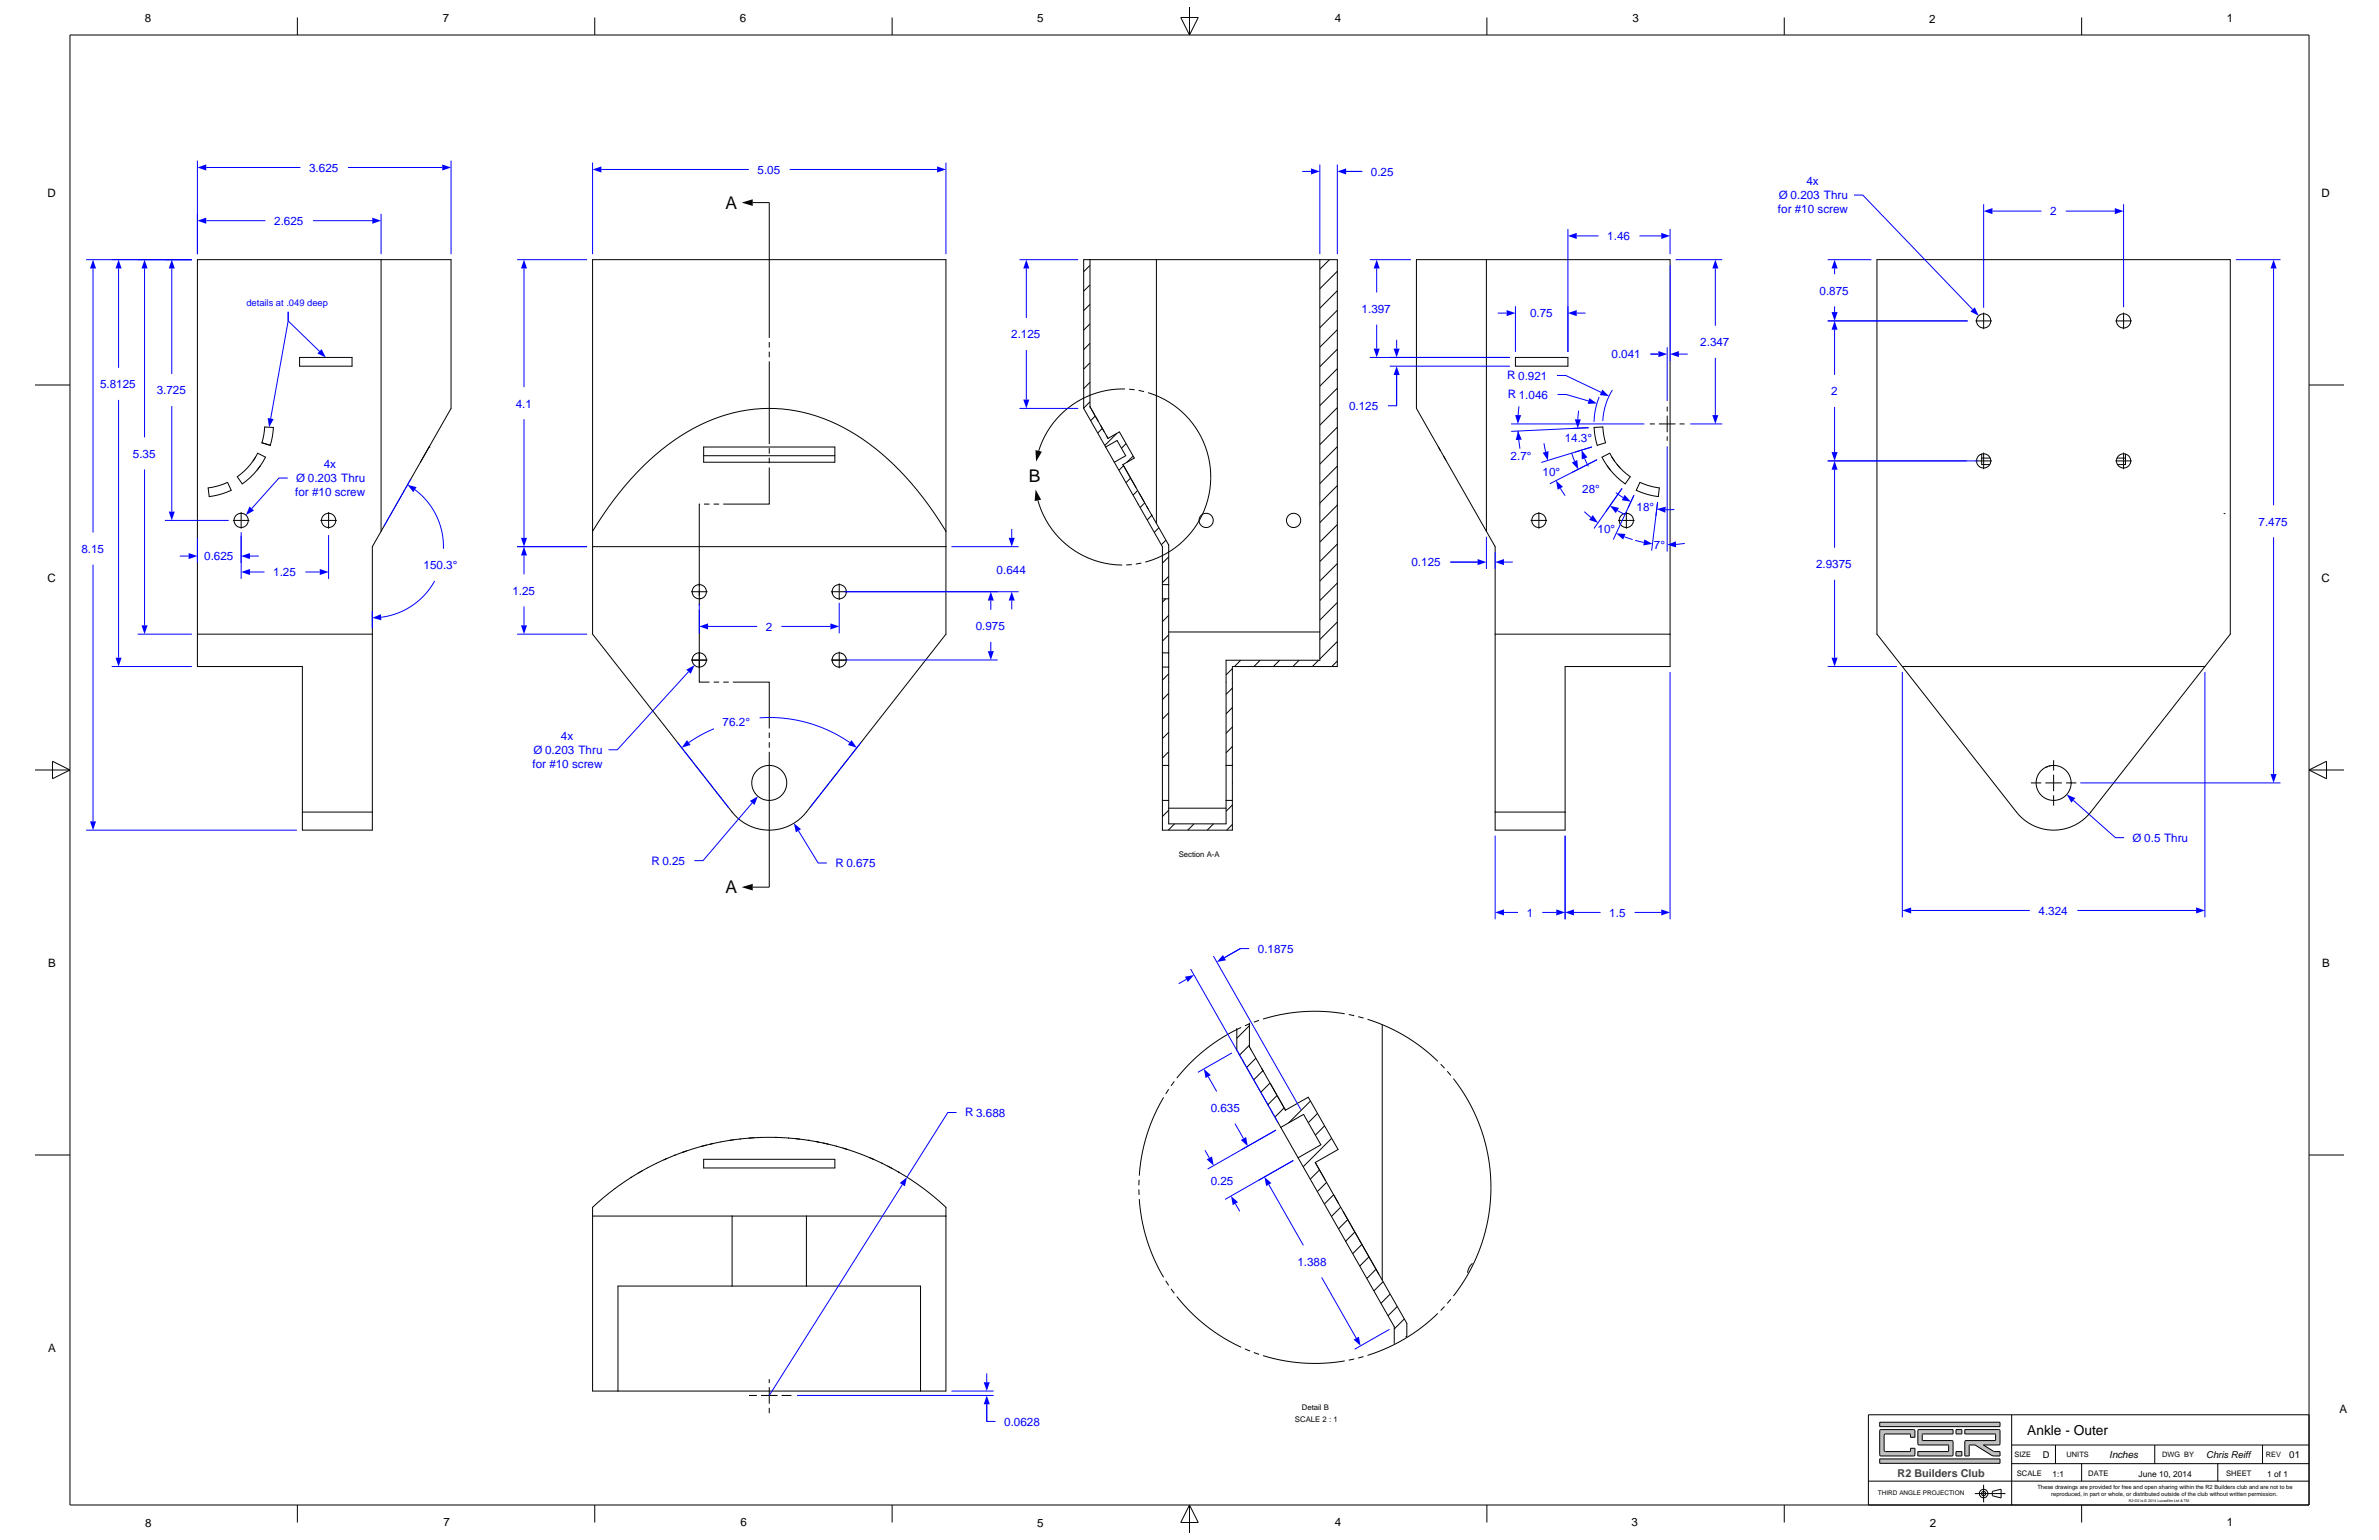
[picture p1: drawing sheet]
<svg xmlns="http://www.w3.org/2000/svg" width="864mm" height="559mm" viewBox="0 0 864 559" stroke-linecap="round" stroke-linejoin="round" font-family="sans-serif">
<defs><g id="words">
<g font-size="6.3">
<text x="263.4" y="75.7">A</text>
<text x="373.5" y="174.8">B</text>
<text x="263.4" y="324.1">A</text>
</g>
<text font-size="5" x="735.9" y="520.7">Ankle - Outer</text>
<g font-size="4.2">
<text x="52.6" y="8">8</text>
<text x="160.7" y="8">7</text>
<text x="268.6" y="8">6</text>
<text x="376.5" y="7.8">5</text>
<text x="484.6" y="8">4</text>
<text x="592.6" y="8">3</text>
<text x="700.3" y="8.2">2</text>
<text x="808.4" y="7.8">1</text>
<text x="17.2" y="71.4">D</text>
<text x="842.7" y="71.4">D</text>
<text x="17.2" y="211.1">C</text>
<text x="842.7" y="211.1">C</text>
<text x="17.5" y="350.8">B</text>
<text x="843" y="350.8">B</text>
<text x="17.5" y="490.5">A</text>
<text x="849.3" y="512.7">A</text>
<text x="52.6" y="554">8</text>
<text x="161.1" y="553.9">7</text>
<text x="268.8" y="553.9">6</text>
<text x="376.5" y="554.2">5</text>
<text x="484.5" y="553.9">4</text>
<text x="592.3" y="553.9">3</text>
<text x="700.6" y="554.2">2</text>
<text x="808.3" y="553.9">1</text>
</g>
<g font-size="4.2" fill="#00f">
<text x="112.2" y="62.4">3.625</text>
<text x="275" y="63.1">5.05</text>
<text x="497.7" y="63.8">0.25</text>
<text x="655.7" y="67.2">4x</text>
<text x="645.4" y="77.3">for #10 screw</text>
<text x="645.8" y="72.2">Ø 0.203 Thru</text>
<text x="99.5" y="81.7">2.625</text>
<text x="744.2" y="78.2">2</text>
<text x="583.5" y="87.2">1.46</text>
<text x="660.5" y="106.9">0.875</text>
<text x="494.3" y="113.5">1.397</text>
<text x="555.4" y="115.2">0.75</text>
<text x="367.1" y="122.8">2.125</text>
<text x="617.2" y="125.6">2.347</text>
<text x="585" y="130.1">0.041</text>
<text x="547.2" y="137.7">R 0.921</text>
<text x="36.3" y="140.9">5.8125</text>
<text x="56.9" y="143.1">3.725</text>
<text x="664.7" y="143.4">2</text>
<text x="187.2" y="147.9">4.1</text>
<text x="489.7" y="148.8">0.125</text>
<text x="547.4" y="144.6">R 1.046</text>
<text x="568" y="160.5">14.3°</text>
<text x="48.2" y="166.1">5.35</text>
<text x="548.4" y="166.9">2.7°</text>
<text x="117.5" y="169.9">4x</text>
<text x="560" y="172.6">10°</text>
<text x="107.2" y="180">for #10 screw</text>
<text x="107.5" y="174.9">Ø 0.203 Thru</text>
<text x="574.4" y="179">28°</text>
<text x="594.1" y="185.6">18°</text>
<text x="819.9" y="190.7">7.475</text>
<text x="580" y="193.3">10°</text>
<text x="29.5" y="200.6">8.15</text>
<text x="74.1" y="203.4">0.625</text>
<text x="600.4" y="199.2">7°</text>
<text x="99.2" y="209.1">1.25</text>
<text x="153.8" y="206.6">150.3°</text>
<text x="361.8" y="208.1">0.644</text>
<text x="512.4" y="205.5">0.125</text>
<text x="659.3" y="206.1">2.9375</text>
<text x="186" y="215.8">1.25</text>
<text x="278" y="228.9">2</text>
<text x="354.2" y="228.7">0.975</text>
<text x="262.3" y="263.3">76.2°</text>
<text x="203.6" y="268.5">4x</text>
<text x="193.7" y="273.5">Ø 0.203 Thru</text>
<text x="193.3" y="278.6">for #10 screw</text>
<text x="774.2" y="305.4">Ø 0.5 Thru</text>
<text x="236.5" y="313.7">R 0.25</text>
<text x="303.3" y="314.6">R 0.675</text>
<text x="554.2" y="332.7">1</text>
<text x="584.2" y="332.7">1.5</text>
<text x="740" y="332">4.324</text>
<text x="456.6" y="345.8">0.1875</text>
<text x="350.4" y="405.1">R 3.688</text>
<text x="439.5" y="403.5">0.635</text>
<text x="439.5" y="430.1">0.25</text>
<text x="471" y="459.3">1.388</text>
<text x="364.5" y="517.4">0.0628</text>
</g>
<text font-size="3.9" fill="#404040" x="688.8" y="536.1">R2 Builders Club</text>
<g font-size="3.5">
<text x="765.7" y="529.1">Inches</text>
<text x="831" y="529.1">01</text>
</g>
<text font-size="3.4" fill="#00f" x="89.4" y="111.1">details at .049 deep</text>
<g font-size="3.4">
<text x="741.6" y="529">D</text>
<text x="800.9" y="529.1">Chris Reiff</text>
</g>
<g font-size="3.1">
<text x="745.1" y="535.9">1:1</text>
<text x="776.3" y="535.9">June 10, 2014</text>
<text x="823" y="535.9">1 of 1</text>
</g>
<g font-size="2.8">
<text x="427.9" y="310.9">Section A-A</text>
<text x="470.1" y="515.9">SCALE 2 : 1</text>
<text x="472.6" y="511.6">Detail B</text>
<text x="732.1" y="535.7">SCALE</text>
<text x="758.1" y="535.7">DATE</text>
<text x="808.1" y="535.7">SHEET</text>
</g>
<g font-size="2.7">
<text x="731.3" y="528.7">SIZE</text>
<text x="750.2" y="528.7">UNITS</text>
<text x="784.9" y="528.7">DWG BY</text>
<text x="822.6" y="528.7">REV</text>
</g>
<text font-size="2.3" x="681.7" y="542.4">THIRD ANGLE PROJECTION</text>
<g font-size="2.1">
<text x="739.6" y="540.2">These drawings are provided for free and open sharing within the R2 Builders club and are not to be</text>
<text x="744.6" y="542.9">reproduced, in part or whole, or distributed outside of the club without written permission.</text>
</g>
<text font-size="1.4" x="772.7" y="544.8">R2-D2 is © 2014 Lucasfilm Ltd &amp; TM</text>
</g></defs>
<g fill="none" stroke="#000" stroke-width=".36">
<path d="M255.4 162.2h47.7v5.5h-47.7zM255.4 165.4h47.7M215.1 192.8a101 101 0 0 1 36.5-37.3 56.3 56.3 0 0 1 59.2 2.3 105 105 0 0 1 32.6 35M215.1 192.8v-98.6h128.3v98.6M215.1 198.4v31.7l50.7 64.6a17.1 17.1 0 0 0 26.9 0l50.7-64.6v-31.7M215.1 198.4h128.3M215.1 192.8v5.6M343.4 192.8v5.6M251.3 239.6h5.1M302.1 239.6h5.1"/>
<circle cx="253.8" cy="214.7" r="2.58"/>
<circle cx="304.6" cy="214.7" r="2.58"/>
<circle cx="253.8" cy="239.5" r="2.58"/>
<circle cx="304.6" cy="239.5" r="2.58"/>
<circle cx="279.2" cy="284.1" r="6.3"/>
</g>
<path d="M288.2 298.7l2.6 2.2-1.9 1.1z" fill="#00f"/>
<path d="M289.8 301.4l7.2 11.7h3.2" fill="none" stroke="#00f" stroke-width=".36"/>
<path d="M272.2 290.6l2.9-1.7-1.2 3.2z" fill="#00f"/>
<path d="M273.1 291.4l-17.9 20.9h-3.2" fill="none" stroke="#00f" stroke-width=".36"/>
<path d="M309.1 268.6l1.9 2.7-3.2-1z" fill="#00f"/>
<path d="M275.7 260.5a51.5 51.5 0 0 1 32.8 8.9" fill="none" stroke="#00f" stroke-width=".36"/>
<path d="M249.4 268.6l1.3 1.7-3.2 1z" fill="#00f"/>
<path d="M245.9 269.4l18.6 23.7M259.2 264.4l-4.4 2.1-4.8 2.9M312.6 269.4l-18.6 23.7" fill="none" stroke="#00f" stroke-width=".36"/>
<g fill="none" stroke="#000" stroke-width=".36">
<path d="M273.2 73.5h6v49.1M279.2 124.1v2M279.2 127.6v2M279.2 131.1v30M279.2 169.6v13.3h-16.7M279.2 162.6v2M279.2 166.1v2M254 182.9h-.2v29.8M255.5 182.9h2M259 182.9h2M253.8 214.2v2M253.8 217.7v2"/>
<path d="M253.8 221.2v26.3h3.8M259.1 247.5h2M262.6 247.5h2M266.1 247.5h13.1v16.8M279.2 265.8v2M279.2 269.3v2M279.2 272.8v49.1h-6"/>
</g>
<path d="M269.2 73.5l4-1.2v2.4zM269.2 321.9l4-1.2v2.4z" fill="#000"/>
<path d="M190.2 198.4l1.1 3.2h-2.2z" fill="#00f"/>
<path d="M190.2 201.6v6.8" fill="none" stroke="#00f" stroke-width=".36"/>
<path d="M189.1 226.9h2.2l-1.1 3.2z" fill="#00f"/>
<path d="M187.7 198.4h25.4M187.7 230.1h25.4M190.2 220.1v6.8" fill="none" stroke="#00f" stroke-width=".36"/>
<path d="M190.2 94.2l1.1 3.2h-2.2z" fill="#00f"/>
<path d="M190.2 97.4v43.1" fill="none" stroke="#00f" stroke-width=".36"/>
<path d="M189.1 195.2h2.2l-1.1 3.2z" fill="#00f"/>
<path d="M187.7 94.2h25.4M190.2 152.1v43.1M187.7 198.4h25.4" fill="none" stroke="#00f" stroke-width=".36"/>
<path d="M250.8 214.7h6M253.8 211.7v6M301.6 214.7h6M304.6 211.7v6M250.8 239.5h6M253.8 236.5v6M301.6 239.5h6M304.6 236.5v6" fill="none" stroke="#000" stroke-width=".36"/>
<path d="M301.4 226.2l3.2 1.1-3.2 1.1z" fill="#00f"/>
<path d="M283.7 227.3h17.7" fill="none" stroke="#00f" stroke-width=".36"/>
<path d="M253.8 227.3l3.2-1.1v2.2z" fill="#00f"/>
<path d="M253.8 219v10.8M304.6 218.7v11.1M257 227.3h17.8" fill="none" stroke="#00f" stroke-width=".36"/>
<path d="M359.7 214.7l1.1 3.2h-2.2z" fill="#00f"/>
<path d="M359.7 217.9v3.4" fill="none" stroke="#00f" stroke-width=".36"/>
<path d="M358.6 236.3h2.2l-1.1 3.2z" fill="#00f"/>
<path d="M306.6 214.7h55.6M306.6 239.5h55.6M359.7 232.9v3.4" fill="none" stroke="#00f" stroke-width=".36"/>
<path d="M366.2 195.2h2.2l-1.1 3.2z" fill="#00f"/>
<path d="M367.3 192v3.2" fill="none" stroke="#00f" stroke-width=".36"/>
<path d="M367.3 214.7l1.1 3.2h-2.2z" fill="#00f"/>
<path d="M345.4 198.4h24.4M306.6 214.7h63.2M367.3 217.9v3.2" fill="none" stroke="#00f" stroke-width=".36"/>
<path d="M215.1 61.5l3.2-1.1v2.2z" fill="#00f"/>
<path d="M218.3 61.5h53.5" fill="none" stroke="#00f" stroke-width=".36"/>
<path d="M340.2 60.4l3.2 1.1-3.2 1.1z" fill="#00f"/>
<path d="M215.1 59v33.2M343.4 59v33.2M286.7 61.5h53.5" fill="none" stroke="#00f" stroke-width=".36"/>
<path d="M249.1 243l3-1.6-1.3 3.1z" fill="#00f"/>
<path d="M250 243.7l-25.9 28.4h-3.2" fill="none" stroke="#00f" stroke-width=".36"/>
<g fill="none" stroke="#000" stroke-width=".36">
<path d="M539.6 94.2h66.7v135.9M539.6 94.2v98.6M539.6 94.2h-25.4v54l25.4 44.6M550.1 129.7h19.1v3.2h-19.1zM578.7 155.1l3.1-.2 1 5.8-3 .9-.8-3.2zM522.2 162.2l.7 1.2M524 165.5l.9 1.5M581.5 165.9l2.9-1.5a23.4 23.4 0 0 0 7.4 8.6l-1.8 2.6a27.1 27.1 0 0 1-8.5-9.7zM583.4 169.1l1.2 1.4M585.2 165.9l.8 1.3M587 168.5l1.1 1.3M595.3 175l2.8 1.1 4.3 .9-.4 3.2-4.9-1.1-3.1-1.2z"/>
<path d="M539.6 192.8l3.2 5.6v31.7M542.8 230.1h63.5M542.8 230.1v64.6M606.3 230.1v11.8h-38.1v52.8M542.8 294.7v6.5h25.4v-6.5M542.8 294.7h25.4"/>
<circle cx="558.6" cy="188.8" r="2.58"/>
<circle cx="590.4" cy="188.8" r="2.58"/>
</g>
<path d="M603.1 330l3.2 1.1-3.2 1.1z" fill="#00f"/>
<path d="M593.4 331.1h9.7" fill="none" stroke="#00f" stroke-width=".36"/>
<path d="M568.2 331.1l3.2-1.1v2.2z" fill="#00f"/>
<path d="M606.3 243.9v89.7M568.2 303.2v30.4M571.4 331.1h9.6" fill="none" stroke="#00f" stroke-width=".36"/>
<path d="M542.8 331.1l3.2-1.1v2.2z" fill="#00f"/>
<path d="M546 331.1h5" fill="none" stroke="#00f" stroke-width=".36"/>
<path d="M565 330l3.2 1.1-3.2 1.1z" fill="#00f"/>
<path d="M542.8 303.2v30.4M568.2 303.2v30.4M559.9 331.1h5.1" fill="none" stroke="#00f" stroke-width=".36"/>
<path d="M555.6 188.8h6M558.6 185.8v6M587.4 188.8h6M590.4 185.8v6" fill="none" stroke="#000" stroke-width=".36"/>
<path d="M499.8 94.2l1.1 3.2h-2.2z" fill="#00f"/>
<path d="M499.8 97.4v8.7" fill="none" stroke="#00f" stroke-width=".36"/>
<path d="M498.7 126.5h2.2l-1.1 3.2z" fill="#00f"/>
<path d="M497.3 94.2h14.9M499.8 117.8v8.7M497.3 129.7h50.8M507 136.1v11.1h-3.2" fill="none" stroke="#00f" stroke-width=".36"/>
<path d="M505.9 126.5h2.2l-1.1 3.2z" fill="#00f"/>
<path d="M507 123.3v3.2" fill="none" stroke="#00f" stroke-width=".36"/>
<path d="M507 132.9l1.1 3.2h-2.2z" fill="#00f"/>
<path d="M504.5 129.7h43.6M504.5 132.9h43.6M507 136.1v11.1" fill="none" stroke="#00f" stroke-width=".36"/>
<path d="M546.9 112.5l3.2 1.1-3.2 1.1z" fill="#00f"/>
<path d="M543.7 113.6h3.2" fill="none" stroke="#00f" stroke-width=".36"/>
<path d="M569.2 113.6l3.2-1.1v2.2z" fill="#00f"/>
<path d="M550.1 111.1v16.6M569.2 111.1v16.6M572.4 113.6h3.2" fill="none" stroke="#00f" stroke-width=".36"/>
<path d="M569.2 85.6l3.2-1.1v2.2z" fill="#00f"/>
<path d="M572.4 85.6h7.9" fill="none" stroke="#00f" stroke-width=".36"/>
<path d="M603.1 84.5l3.2 1.1-3.2 1.1z" fill="#00f"/>
<path d="M569.2 83.1v44.6M595.1 85.6h8M606.3 83.1v9.1" fill="none" stroke="#00f" stroke-width=".36"/>
<path d="M598.9 153.8h1.8M602.2 153.8h6M605.2 147.5v1.8M605.2 150.8v6M605.2 158.3v1.7M609.7 153.8h1.8" fill="none" stroke="#000" stroke-width=".36"/>
<path d="M576.9 144.4l2.8 2-3.4 .2z" fill="#00f"/>
<path d="M565.4 143.1h3.2l8 2.4M580.5 144l-1.3 4.5-.6 4.6" fill="none" stroke="#00f" stroke-width=".36"/>
<path d="M581.7 141.4l2.4 2.3-3.4-.3z" fill="#00f"/>
<path d="M565.2 136.2h3.2l12.8 6.2M585.3 141.6l-2.4 5.1-.8 3.2-.3 2.8" fill="none" stroke="#00f" stroke-width=".36"/>
<path d="M550 150.6l2.2 .1-1.2 3.1z" fill="#00f"/>
<path d="M551.4 147.4l-.3 3.2" fill="none" stroke="#00f" stroke-width=".36"/>
<path d="M551.1 156.4l1.3 3.1-2.2 .2z" fill="#00f"/>
<path d="M548.5 153.8h48.4M551.1 156.4l.2 3.1M551.3 159.6l.5 3.2M576.7 155.2l-28.1 1.3" fill="none" stroke="#00f" stroke-width=".36"/>
<path d="M571.7 152.2h2.2l-1.1 3.2z" fill="#00f"/>
<path d="M573.1 149l-.3 3.2" fill="none" stroke="#00f" stroke-width=".36"/>
<path d="M574.1 163.3l2.2 2.7-2.1 .7z" fill="#00f"/>
<path d="M576.7 155.2l-6.4 .3M575.2 166.3l1.4 2.9M577.9 162.2l-6.2 1.9" fill="none" stroke="#00f" stroke-width=".36"/>
<path d="M560 164.3l2.1-.6-.2 3.4z" fill="#00f"/>
<path d="M560.5 160.8l.6 3.2" fill="none" stroke="#00f" stroke-width=".36"/>
<path d="M564.9 174.4l2.5 2.2-2 1.1z" fill="#00f"/>
<path d="M566.4 177.2l1.8 2.7M577.9 162.2l-18.4 5.6M579.8 166.8l-17.2 8.7" fill="none" stroke="#00f" stroke-width=".36"/>
<path d="M570.6 167.8l2-.9 .3 3.4z" fill="#00f"/>
<path d="M570.5 164.4l1.1 3" fill="none" stroke="#00f" stroke-width=".36"/>
<path d="M584.4 183.5l3.3 .8-1.2 1.9z" fill="#00f"/>
<path d="M579.8 166.8l-9.1 4.6M588.8 177.2l-5.8 8.4M587.1 185.2l2.9 1.5" fill="none" stroke="#00f" stroke-width=".36"/>
<path d="M578.2 186.9l1.9 2.8-3.2-1z" fill="#00f"/>
<path d="M575.1 185.7l2.4 2.1" fill="none" stroke="#00f" stroke-width=".36"/>
<path d="M586.7 193.5l3.4 .3-.9 2z" fill="#00f"/>
<path d="M588.8 177.2l-10.1 14.6M593.1 179.7l-7.5 16.1M589.6 194.8l3.1 1" fill="none" stroke="#00f" stroke-width=".36"/>
<path d="M589.7 179.6l2.3 2.4-3.3-.5z" fill="#00f"/>
<path d="M586.6 178.8l2.6 1.7" fill="none" stroke="#00f" stroke-width=".36"/>
<path d="M601.4 184.7l3.3-.8-.2 2.2z" fill="#00f"/>
<path d="M593.1 179.7l-2.1 4.6M601.7 182.2l-.6 5M607.8 184.9l-3.2 .1" fill="none" stroke="#00f" stroke-width=".36"/>
<path d="M596.9 195.7l3 1.6-3.4 .6z" fill="#00f"/>
<path d="M593.6 196.1l3.1 .7" fill="none" stroke="#00f" stroke-width=".36"/>
<path d="M605.2 197.7l3.2-1.3v2.2z" fill="#00f"/>
<path d="M599.1 128.5h2.9M605.2 162v38.2M601.7 182.2l-2.1 17.6M611.6 197.2l-3.2 .3" fill="none" stroke="#00f" stroke-width=".36"/>
<path d="M606.3 128.5l3.2-1.1v2.2z" fill="#00f"/>
<path d="M609.5 128.5h3.2" fill="none" stroke="#00f" stroke-width=".36"/>
<path d="M602 127.4l3.2 1.1-3.2 1.1z" fill="#00f"/>
<path d="M606.3 96.2v34.8M599.1 128.5h2.9M605.2 126v19.5" fill="none" stroke="#00f" stroke-width=".36"/>
<path d="M622.7 94.2l1.1 3.2h-2.2z" fill="#00f"/>
<path d="M622.7 97.4v20.8" fill="none" stroke="#00f" stroke-width=".36"/>
<path d="M621.6 150.6h2.2l-1.1 3.2z" fill="#00f"/>
<path d="M608.3 94.2h16.9M622.7 129.8v20.8M613.6 153.8h11.6M526.5 204h9.9" fill="none" stroke="#00f" stroke-width=".36"/>
<path d="M542.8 204l3.2-1.1v2.2z" fill="#00f"/>
<path d="M546 204h3.2" fill="none" stroke="#00f" stroke-width=".36"/>
<path d="M536.4 202.9l3.2 1.1-3.2 1.1z" fill="#00f"/>
<path d="M539.6 194.8v11.7M526.5 204h9.9M542.8 200.4v6.1M347.2 403.7h-3.1l-14.8 23.4" fill="none" stroke="#00f" stroke-width=".36"/>
<g fill="none" stroke="#000" stroke-width=".36">
<path d="M245.1 419.1l-.3 .2 .2-.1M248.1 418l-.5 .2M248.1 418l-8.2 3.3-7.8 4.1M249.3 417.6l-1.2 .4M254.8 415.9l-.3 .1M254.8 415.9l-6.7 2.1M254.8 415.9a93.6 93.6 0 0 1 88.6 22.2v3.2M256.5 415.5l-1.7 .4M258.9 414.9l-1.2 .3M266.3 413.6l-1.6 .2M268.7 413.3h.1M273.8 412.8l-1.9 .2"/>
<path d="M276.3 412.7l-1.1 .1M281.3 412.7l1.9 .1M286.3 412.9h.1M288.8 413.2l1.5 .1M293.3 413.7h.1M296.3 414.2l1 .2M298.7 414.7l1.9 .5M303.7 415.9h.1M306 416.6l1.5 .5M315.5 420l1.8 .8M229.2 427.2l-.2 .1M232.1 425.4l-.4 .2"/>
<path d="M232.1 425.4l-9.3 6.2-7.7 6.5v3.2M233.3 424.8l-1.2 .6M242.2 420.3l-1.2 .5M255.4 420.7h47.7v3.1h-47.7zM320.1 422.1h.1M322.3 423.1l1.4 .8M326.1 425.3l.3 .1M215.1 441.3v63.5h128.3v-63.5M215.1 441.3h50.7M265.8 441.3h26.9M265.8 441.3v25.4M292.7 441.3h50.7"/>
<path d="M292.7 441.3v25.4M265.8 466.7h26.9M265.8 466.7h-41.5v38.1M292.7 466.7h41.5v38.1M271.9 506.4h2.8M276.2 506.4h6M279.2 500.4v1.5M279.2 503.4v6M279.2 510.9v1.9M283.7 506.4h3.6"/>
</g>
<path d="M326.6 429.3l2.7-2.2-.8 3.3z" fill="#00f"/>
<path d="M327.5 429.9l-48.3 76.5M358.2 509.6v6.2h3.2" fill="none" stroke="#00f" stroke-width=".36"/>
<path d="M357.1 501.6h2.2l-1.1 3.2z" fill="#00f"/>
<path d="M358.2 498.4v3.2" fill="none" stroke="#00f" stroke-width=".36"/>
<path d="M358.2 506.4l1.1 3.2h-2.2z" fill="#00f"/>
<path d="M289.3 506.4h71.4M345.4 504.8h15.3M358.2 509.6v6.2" fill="none" stroke="#00f" stroke-width=".36"/>
<g fill="none" stroke="#000" stroke-width=".36">
<path d="M138.3 94.2v98.6l-3.1 5.6v31.7M138.3 94.2h-66.6v135.9M138.3 94.2h25.4v54l-25.3 44.4M108.7 129.7h19.1v3.2h-19.1zM75.6 177l4.3-.9 2.7-1.1 1.3 2.9-3.1 1.2-4.9 1.1zM92.8 165.9l-.9 1.3M93.6 164.4l2.8 1.5a26.6 26.6 0 0 1-8.5 9.7l-1.8-2.6a23.5 23.5 0 0 0 7.5-8.6zM94.5 169.1l-1.1 1.4M95.1 160.7l3 .9M95.1 160.7l1-5.8 3.1 .2-.3 3.3-.8 3.2M155.8 162.2h.1M155.8 162.2l-3.2 5.5"/>
<path d="M71.7 230.1h63.5M71.7 230.1v11.8h38.1v52.8M135.2 230.1v64.6M109.8 294.7v6.5h25.4v-6.5M109.8 294.7h25.4"/>
<circle cx="87.5" cy="188.8" r="2.58"/>
<circle cx="119.3" cy="188.8" r="2.58"/>
</g>
<path d="M147.9 175.9l3.3 .9-1.2 1.8z" fill="#00f"/>
<path d="M150.6 177.7a25.8 25.8 0 0 1 10.4 21.4" fill="none" stroke="#00f" stroke-width=".36"/>
<path d="M135.2 224.2l3.1-1.3 .1 2.2z" fill="#00f"/>
<path d="M149.2 173.8l-9.9 17.2M157.8 210.8a25.8 25.8 0 0 1-19.4 13.2M135.2 221.7v6.4" fill="none" stroke="#00f" stroke-width=".36"/>
<path d="M71.7 60.8l3.2-1.1v2.2z" fill="#00f"/>
<path d="M74.9 60.8h34.2" fill="none" stroke="#00f" stroke-width=".36"/>
<path d="M160.5 59.7l3.2 1.1-3.2 1.1z" fill="#00f"/>
<path d="M71.7 58.3v33.9M163.7 58.3v33.9M126.3 60.8h34.2" fill="none" stroke="#00f" stroke-width=".36"/>
<path d="M71.7 80.1l3.2-1.1v2.2z" fill="#00f"/>
<path d="M74.9 80.1h21.5" fill="none" stroke="#00f" stroke-width=".36"/>
<path d="M135.1 79l3.2 1.1-3.2 1.1z" fill="#00f"/>
<path d="M71.7 77.6v14.6M138.3 77.6v14.6M113.6 80.1h21.5" fill="none" stroke="#00f" stroke-width=".36"/>
<path d="M33.8 94.2l1.1 3.2h-2.2z" fill="#00f"/>
<path d="M33.8 97.4v95.8" fill="none" stroke="#00f" stroke-width=".36"/>
<path d="M32.7 298h2.2l-1.1 3.2z" fill="#00f"/>
<path d="M31.3 94.2h38.4M33.8 204.9v93.1M31.3 301.2h76.5" fill="none" stroke="#00f" stroke-width=".36"/>
<path d="M43 94.2l1.1 3.2h-2.2z" fill="#00f"/>
<path d="M43 97.4v36.1" fill="none" stroke="#00f" stroke-width=".36"/>
<path d="M41.9 238.7h2.2l-1.1 3.2z" fill="#00f"/>
<path d="M40.5 94.2h29.2M43 145.1v93.6M40.5 241.9h29.2" fill="none" stroke="#00f" stroke-width=".36"/>
<path d="M52.5 94.2l1.1 3.2h-2.2z" fill="#00f"/>
<path d="M52.5 97.4v61.3" fill="none" stroke="#00f" stroke-width=".36"/>
<path d="M51.4 226.9h2.2l-1.1 3.2z" fill="#00f"/>
<path d="M50 94.2h19.7M52.5 170.3v56.6M50 230.1h19.7" fill="none" stroke="#00f" stroke-width=".36"/>
<path d="M84.5 188.8h6M87.5 185.8v6M116.3 188.8h6M119.3 185.8v6" fill="none" stroke="#000" stroke-width=".36"/>
<path d="M62.4 94.2l1.1 3.2h-2.2z" fill="#00f"/>
<path d="M62.4 97.4v38.3" fill="none" stroke="#00f" stroke-width=".36"/>
<path d="M61.3 185.6h2.2l-1.1 3.2z" fill="#00f"/>
<path d="M59.9 94.2h9.8M62.4 147.3v38.3M59.9 188.8h23.1" fill="none" stroke="#00f" stroke-width=".36"/>
<path d="M87.5 207.6l3.2-1.1v2.2z" fill="#00f"/>
<path d="M90.7 207.6h5.3" fill="none" stroke="#00f" stroke-width=".36"/>
<path d="M116.1 206.5l3.2 1.1-3.2 1.1z" fill="#00f"/>
<path d="M87.5 194.5v15.6M119.3 194.2v15.9M110.8 207.6h5.3" fill="none" stroke="#00f" stroke-width=".36"/>
<path d="M87.5 201.8l3.2-1.1v2.2z" fill="#00f"/>
<path d="M90.7 201.8h3.2" fill="none" stroke="#00f" stroke-width=".36"/>
<path d="M68.5 200.7l3.2 1.1-3.2 1.1z" fill="#00f"/>
<path d="M71.7 195.1v9.2M87.5 193.1v11.2M65.3 201.8h3.2" fill="none" stroke="#00f" stroke-width=".36"/>
<path d="M90.6 183.8l1.6 1.5-2.9 1.6z" fill="#00f"/>
<path d="M104.4 173.5h-3.1l-9.9 11" fill="none" stroke="#00f" stroke-width=".36"/>
<g fill="none" stroke="#000" stroke-width=".36">
<path d="M681.3 94.2h128.3v135.9l-50.6 64.6a17.1 17.1 0 0 1-27 0l-50.7-64.6zM719.4 164.8v3.8h2.9M719.4 166.2h3M768.5 166.2h3.1M771.6 164.8v3.8h-2.9M807.3 186.3h.1M690.6 241.9h109.8M742.8 278.3h.1M743.8 278h.1"/>
<circle cx="720.1" cy="116.4" r="2.58"/>
<circle cx="770.9" cy="116.4" r="2.58"/>
<circle cx="720.1" cy="167.2" r="2.58"/>
<circle cx="770.9" cy="167.2" r="2.58"/>
<circle cx="745.5" cy="284.1" r="6.4"/>
</g>
<path d="M690.6 330.4l3.2-1.1v2.2z" fill="#00f"/>
<path d="M693.8 330.4h43" fill="none" stroke="#00f" stroke-width=".36"/>
<path d="M797.2 329.3l3.2 1.1-3.2 1.1z" fill="#00f"/>
<path d="M690.6 243.9v89M800.4 243.9v89M754.1 330.4h43.1" fill="none" stroke="#00f" stroke-width=".36"/>
<g fill="none" stroke="#000" stroke-width=".36">
<path d="M717.1 116.4h6M720.1 113.4v6M767.9 116.4h6M770.9 113.4v6M717.1 167.2h6M720.1 164.2v6M767.9 167.2h6M770.9 164.2v6M745.5 275.8v3.8M737.2 284.1h3.8M742.5 284.1h6M745.5 281.1v6"/>
<path d="M745.5 288.6v3.7M750 284.1h3.7"/>
</g>
<path d="M715.3 113l1.6-1.5 1.4 3.1z" fill="#00f"/>
<path d="M673 70.8h3.2l39.9 41.5" fill="none" stroke="#00f" stroke-width=".36"/>
<path d="M720.1 76.6l3.2-1.1v2.2z" fill="#00f"/>
<path d="M723.3 76.6h17.8" fill="none" stroke="#00f" stroke-width=".36"/>
<path d="M767.7 75.5l3.2 1.1-3.2 1.1z" fill="#00f"/>
<path d="M720.1 74.1v37.6M749.9 76.6h17.8M770.9 74.1v37.4" fill="none" stroke="#00f" stroke-width=".36"/>
<path d="M666 116.4l1.1 3.2h-2.2z" fill="#00f"/>
<path d="M666 119.6v16.4" fill="none" stroke="#00f" stroke-width=".36"/>
<path d="M664.9 164h2.2l-1.1 3.2z" fill="#00f"/>
<path d="M663.5 116.4h50.7M666 147.7v16.3M663.5 167.2h50.5" fill="none" stroke="#00f" stroke-width=".36"/>
<path d="M666 94.2l1.1 3.2h-2.2z" fill="#00f"/>
<path d="M666 97.4v2.1" fill="none" stroke="#00f" stroke-width=".36"/>
<path d="M664.9 113.2h2.2l-1.1 3.2z" fill="#00f"/>
<path d="M663.5 94.2h15.8M663.5 116.4h50.9M666 111.2v2" fill="none" stroke="#00f" stroke-width=".36"/>
<path d="M750.2 288.3l3.2 1.3-1.5 1.6z" fill="#00f"/>
<path d="M752.6 290.4l15.3 13.5h3.2" fill="none" stroke="#00f" stroke-width=".36"/>
<path d="M824.2 280.9h2.2l-1.1 3.2z" fill="#00f"/>
<path d="M825.3 195v85.9" fill="none" stroke="#00f" stroke-width=".36"/>
<path d="M825.3 94.2l1.1 3.2h-2.2z" fill="#00f"/>
<path d="M811.6 94.2h16.2M825.3 97.4v85.9M755.2 284.1h72.6" fill="none" stroke="#00f" stroke-width=".36"/>
<path d="M666 167.2l1.1 3.2h-2.2z" fill="#00f"/>
<path d="M666 170.4v28.3" fill="none" stroke="#00f" stroke-width=".36"/>
<path d="M664.9 238.7h2.2l-1.1 3.2z" fill="#00f"/>
<path d="M488.7 62.2h5.8M663.5 167.2h54.6M666 210.4v28.3M663.5 241.9h25.1" fill="none" stroke="#00f" stroke-width=".36"/>
<g fill="none" stroke="#000" stroke-width=".36">
<path d="M395.7 94.2h24.1M395.7 94.2v53.4M395.7 94.2h-2.3v54l8 14M395.7 96.3l-2.3 2.3M419.8 94.2v95.7M419.8 94.2h65.7v147.7h-38.1v35.8M479.1 94.2v145.4h-34v38.1M482.6 94.2l-3.5 3.5M485.5 98.4l-6.4 6.4M395.7 117.5l-2.3 2.3M395.7 110.4l-2.3 2.3M395.7 103.4l-2.3 2.3"/>
<path d="M485.5 119.6l-6.4 6.4M485.5 112.6l-6.4 6.3M485.5 105.5l-6.4 6.4M395.7 138.7l-2.3 2.3M395.7 131.7l-2.3 2.2M395.7 124.6l-2.3 2.3M485.5 133.8l-6.4 6.3M485.5 126.7l-6.4 6.4M395.7 147.6l.4 .7M395.7 147.6l6.5 11.5M395.7 145.8l-2.3 2.3M396.3 148.6l.3 .6"/>
<path d="M396.7 149.3l.8 1.4M397.6 151l-1.7 1.6M397.7 151.1l1 1.8M399.5 154.3l1.3 2.3M400.2 155.5l-1.7 1.6M401.7 158.2l.5 .9M402.2 159.1l4.2-2.4 5.4 9.5-4.2 2.4M405.4 157.3l-4.4 4.3M408.4 141.2a31.9 31.9 0 0 0-31.3 22.4M409.9 141.2l2 .2M413.3 141.7l2 .4M416.7 142.5a31.9 31.9 0 0 1 22.8 31.1 31.9 31.9 0 0 1-23.7 30.4"/>
<path d="M485.5 155l-6.4 6.3M485.5 147.9l-6.4 6.4M485.5 140.9l-6.4 6.3M401.4 162.2l20.6 36.2v13.7M401.4 162.2l4.1-2.4 3.1 5.6-4.1 2.3M407.6 168.6l4.8 8.3M407.6 168.6l16.6 29.2v14.3M407.9 169l-1.7 1.6M408.8 161l-1.7 1.6M410.4 173.5l-1.7 1.7M411.3 165.5l-2.2 2.3M413 178l-1.7 1.7"/>
<path d="M413.5 178.9l1.8 3.2M485.5 169.1l-6.4 6.4M485.5 162.1l-6.4 6.3M485.5 176.2l-6.4 6.4M376.8 181.6a31.9 31.9 0 0 0 30.5 23.4M415.6 182.5l-1.7 1.7M416.2 183.7l.6 .9M418 186.7l.2 .5M418.1 187l-1.7 1.7M420.7 191.5l-1.7 1.7M423.2 196l-1.6 1.7M485.5 183.3l-6.4 6.3"/>
<path d="M485.5 197.4l-6.4 6.4M485.5 190.4l-6.4 6.3M410.8 204.9l-2 .1M414.3 204.3l-2 .4M422 212.1v5.2M422 217.3v19.6M422 217.3h2.2M422 212.1h2.2M423.2 217.3l-1.2 1.2M424.2 212.1v5.2M424.2 217.3v19.6M424.2 209.1l-2.2 2.3"/>
<path d="M424.2 202.1l-2.2 2.3M485.5 218.6l-6.4 6.4M485.5 211.6l-6.4 6.3M485.5 204.5l-6.4 6.3M422 236.9v5.2M422 236.9h2.2M424.2 236.9v5.2M424.2 229.3h54.9M424.2 230.4l-2.2 2.2M424.2 223.3l-2.2 2.3M450.4 239.6l-2.3 2.3M457.5 239.6l-2.3 2.3"/>
<path d="M464.5 239.6l-2.3 2.3M471.6 239.6l-2.3 2.3M478.7 239.6l-2.3 2.3M485.5 239.9l-2 2M485.5 232.8l-6.4 6.3M485.5 225.7l-6.4 6.4M422 242.1v35.6M422 242.1h2.2M424.2 242.1v35.6M424.2 244.5l-2.2 2.3M424.2 258.6l-2.2 2.3M424.2 251.6l-2.2 2.3"/>
<path d="M447.4 256.7l-2.3 2.3M447.4 249.7l-2.3 2.3M447.4 242.6l-2.3 2.3M422 277.7v12.7M422 277.7h2.2M424.2 277.7v12.7M424.2 272.8l-2.2 2.3M424.2 265.7l-2.2 2.3M445.1 277.7v12.7M445.1 277.7h2.3M447.4 277.7v12.7M447.4 270.9l-2.3 2.3"/>
<path d="M447.4 263.8l-2.3 2.3M422 290.4h2.2M422 290.4v10.8h25.4v-10.8M424.2 290.4v8.5h20.9v-8.5M424.2 293.3h20.9M424.2 294l-2.2 2.3M426.4 298.9l-2.3 2.3M433.4 298.9l-2.2 2.3M440.5 298.9l-2.3 2.3M445.1 290.4h2.3M447.4 299.2l-2.1 2M447.4 292.1l-2.3 2.3"/>
<circle cx="437.8" cy="188.8" r="2.58"/>
<circle cx="469.6" cy="188.8" r="2.58"/>
</g>
<path d="M375.9 177.6l2 3.7-2.3 .5zM375.9 163.3l2.3 .6-2.1 3.6z" fill="#000"/>
<path d="M475.9 61.1l3.2 1.1-3.2 1.1z" fill="#00f"/>
<path d="M472.7 62.2h3.2" fill="none" stroke="#00f" stroke-width=".36"/>
<path d="M485.5 62.2l3.2-1.1v2.2z" fill="#00f"/>
<path d="M479.1 59.7v32.5M485.5 59.7v32.5M488.7 62.2h5.8" fill="none" stroke="#00f" stroke-width=".36"/>
<path d="M372.6 94.2l1.1 3.2h-2.2z" fill="#00f"/>
<path d="M372.6 97.4v18" fill="none" stroke="#00f" stroke-width=".36"/>
<path d="M371.5 145h2.2l-1.1 3.2z" fill="#00f"/>
<path d="M370.1 94.2h21.3M372.6 127v18M370.1 148.2h21.3M453.4 344.2h-3.1l-5.8 3.3" fill="none" stroke="#00f" stroke-width=".36"/>
<g fill="none" stroke="#000" stroke-width=".36">
<path d="M449 373.2v7.9l57.1 100.3v6.1M450.6 372.8a63.6 63.6 0 0 0-23.4 18.4M453.5 371.2v8.6l13.1 23M453.5 379.3l-3.5 3.5M453.5 372.2l-4.5 4.6M453.8 371.4l-1.9 .8M457.1 370.2l-1.9 .7M488.1 367.9a63.7 63.7 0 0 0-29.6 1.9M489.6 368.1l2 .5M493 368.9l2 .5M496.4 369.9a63.7 63.7 0 0 1 25.5 15.2M501.8 372v92.5"/>
<path d="M422.4 398.2a63.6 63.6 0 0 0-8.8 28.4M424.3 395.2l-1.1 1.7M426.3 392.4l-1.2 1.6M453.7 380v.1M454 380.6l.1 .2M455.9 384l-3.4 3.3M458 387.7l.7 1.2M458.5 388.5l-3.4 3.3M461 393l-3.3 3.3M461.3 393.4l2.3 4M463.6 397.5l-3.4 3.3M463.8 397.9l2.8 4.9"/>
<path d="M475.7 399.5l-7.9 8M523 386.1l1.4 1.5M525.4 388.7l1.3 1.5M527.6 391.4a63.9 63.9 0 0 1 0 78.9M464.9 409.1l8.3-4.7 6.3 11-8.3 4.7M466.2 402l-3.4 3.3M466.6 402.8l8.3-4.7 10.8 19-8.2 4.7M478.3 404l-3.4 3.4M480.8 408.5l-3.3 3.4M483.4 413l-10.3 10.4M413.4 431.6l.1 2M413.5 428.1l-.1 2"/>
<path d="M413.6 435.1a63.6 63.6 0 0 0 8.8 28.4M477.5 421.8l3.7 6.5M477.5 421.8l33.2 58.4v4.7M479 424.5l-3.4 3.4M481.6 429l-3.4 3.4M484.1 433.5l-3.3 3.4M484.2 433.7l1.7 3M486.7 438l-3.4 3.4M487.6 439.7l12.9 22.6M489.3 442.5l-3.4 3.4M491.8 447l-3.3 3.4M494.4 451.6l-3.4 3.3"/>
<path d="M497 456.1l-3.4 3.3M534.4 458.5a5.1 5.1 0 0 0-1.6 3.2M423.2 464.7l1.1 1.7M425.1 467.7l1.2 1.6M427.2 470.5a63.6 63.6 0 0 0 23.4 18.4M499.5 460.6l-3.3 3.3M502.1 465.1l-3.4 3.3M504.7 469.6l-3.4 3.3M507.2 474.1l-3.3 3.3M509.8 478.6l-3.7 3.6M521.9 476.6a63.7 63.7 0 0 1-25.5 15.2M524.4 474.1l-1.4 1.4"/>
<path d="M526.7 471.4l-1.3 1.6M451.9 489.5l1.9 .7M455.2 490.8l1.9 .6M458.5 491.9a63.7 63.7 0 0 0 29.6 1.9M491.6 493.1l-2 .4M495 492.3l-2 .5M510.7 484.7l-.4 .5"/>
</g>
<path d="M443.9 346.5l1.1 1.9-3.3 .7z" fill="#00f"/>
<path d="M450.3 344.2l-5.8 3.3" fill="none" stroke="#00f" stroke-width=".36"/>
<path d="M430.1 354.4l3.3-.6-2.2 2.5z" fill="#00f"/>
<path d="M430.7 355.4l-2.8 1.6M432.2 351.6l31.7 55.7M440.5 346.9l31.7 55.7" fill="none" stroke="#00f" stroke-width=".36"/>
<path d="M437 387.9l2.6 2.2-2 1.1z" fill="#00f"/>
<path d="M438.6 390.7l3.1 5.4" fill="none" stroke="#00f" stroke-width=".36"/>
<path d="M450.4 413.7l1.9-1.1 .7 3.3z" fill="#00f"/>
<path d="M447.2 382.1l-12.4 7M448.3 407.7l3.1 5.4M463.2 410.1l-12.4 7" fill="none" stroke="#00f" stroke-width=".36"/>
<path d="M438 420.7l2-1.1 .6 3.3z" fill="#00f"/>
<path d="M437.4 417.4l1.6 2.8" fill="none" stroke="#00f" stroke-width=".36"/>
<path d="M446.9 434l2.5 2.2-1.9 1.1z" fill="#00f"/>
<path d="M463.2 410.1l-24.8 14.1M448.5 436.8l1.5 2.7M469.5 421.1l-24.8 14.1" fill="none" stroke="#00f" stroke-width=".36"/>
<path d="M459 427.1l2.5 2.2-1.9 1.1z" fill="#00f"/>
<path d="M460.6 429.8l12.5 22.1" fill="none" stroke="#00f" stroke-width=".36"/>
<path d="M491.4 486.1l1.9-1.1 .6 3.3z" fill="#00f"/>
<path d="M104.6 113.1v3.3M469.5 421.1l-12.7 7.2M479.8 463.5l12.5 22.1M504.4 482.4l-12.7 7.2" fill="none" stroke="#00f" stroke-width=".36"/>
<path d="M97.2 151.7l2.1 .4-1.6 2.9z" fill="#00f"/>
<path d="M104.6 113.1v3.3l-6.4 35.6" fill="none" stroke="#00f" stroke-width=".36"/>
<path d="M116.7 126.7l1.6 3-3.1-1.4z" fill="#00f"/>
<path d="M104.6 116.4l11.5 11.2" fill="none" stroke="#00f" stroke-width=".36"/>
<g fill="none" stroke="#000" stroke-width=".36">
<path d="M107.9 6.4v6.3M215.9 6.4v6.3M323.8 6.4v6.3M428.6 6.4h6.4l-3.2 6.3zM431.8 2.5v10.2M539.8 6.4v6.3M647.7 6.4v6.3M755.6 6.4v6.3M838.2 12.7h-812.8v533.4h812.8M12.7 139.7h12.7M838.2 139.7h12.7M12.7 279.4h12.7"/>
<path d="M19 276.2l6.4 3.2-6.4 3.2zM838.2 279.4h12.7M838.2 279.4l6.3-3.2v6.4zM12.7 419.1h12.7M838.2 419.1h12.7M107.9 546.1v6.3M215.9 546.1v6.3M323.8 546.1v6.3M431.8 546.1v10.2M431.8 546.1l3.2 6.3h-6.4zM539.8 546.1v6.3M647.7 546.1v6.3"/>
<path d="M755.6 546.1v6.3"/>
</g>
<path d="M682.3 529.4v1.6h43.7v-1.6zM682.3 516.1v1.6h43.7v-1.6zM682.5 518.9l12.5-.1 .1 2.7h-1.6l-.1-1.2-9.2 .1-.3 .4v5.4l.6 .5h8.9l.1-1.2h1.6l-.1 2.6-12.5 .1zM713.2 518.7v1.6l11.2 .1-.1 2.3-10.9 .1-.2 .3v5.2h1.6l.1-4h2.1l6.2 3.9 2.8 .1v-1.6h-2.2l-3.8-2.4 5.9-.1-.1-5.4zM696.3 518.9l-.1 5 .2 .3 10.9 .1 .1 2.3-11.2 .1v1.6l12.7-.2 .1-5-.2-.3-10.9-.1-.1-2.3 11.2-.1v-1.6zM710 526.7v1.6h2.2v-1.6zM710 518.7v1.6h2.2v-1.6z" fill-rule="evenodd" fill="#c0c0c0"/>
<g fill="none" stroke="#000" stroke-width=".36">
<path d="M838.2 12.7v533.4h-160v-32.7h160M682.3 516.1h43.7v1.6h-43.7zM682.5 518.9l12.5-.1 .1 2.7h-1.6l-.1-1.2-9.2 .1-.3 .4v5.4l.6 .5h8.9l.1-1.2h1.6l-.1 2.6-12.5 .1zM696.3 518.9l12.7-.2v1.6l-11.2 .1 .1 2.3 10.9 .1 .2 .3-.1 5-12.7 .2v-1.6l11.2-.1-.1-2.3-10.9-.1-.2-.3zM710 518.7h2.2v1.6h-2.2zM713.2 518.7l12.6 .1 .1 5.4-5.9 .1 3.8 2.4h2.2v1.6l-2.9-.2-6.1-3.8-2.1 .1-.1 3.9h-1.6v-5.2l.3-.3 10.9-.2v-2.3h-11.2zM730.3 513.4v32.7M678.2 537.4h160M682.3 529.4h43.7v1.6h-43.7zM710 526.7h2.2v1.6h-2.2zM720.1 538.8v6.3M730.3 531.1h107.9"/>
<path d="M730.3 524.3h107.9M746.2 524.3v6.8M755.7 531.1v6.3M782.2 524.3v6.7M805.1 531.1v6.3M821.3 524.3v6.7M716.9 542h11.1M723.2 541.2l3.2-.8v3.1l-3.2-.8z"/>
<circle cx="720.1" cy="542" r="1.59"/>
<circle cx="720.1" cy="542" r=".79"/>
</g>
<use href="#words"/>
</svg>
